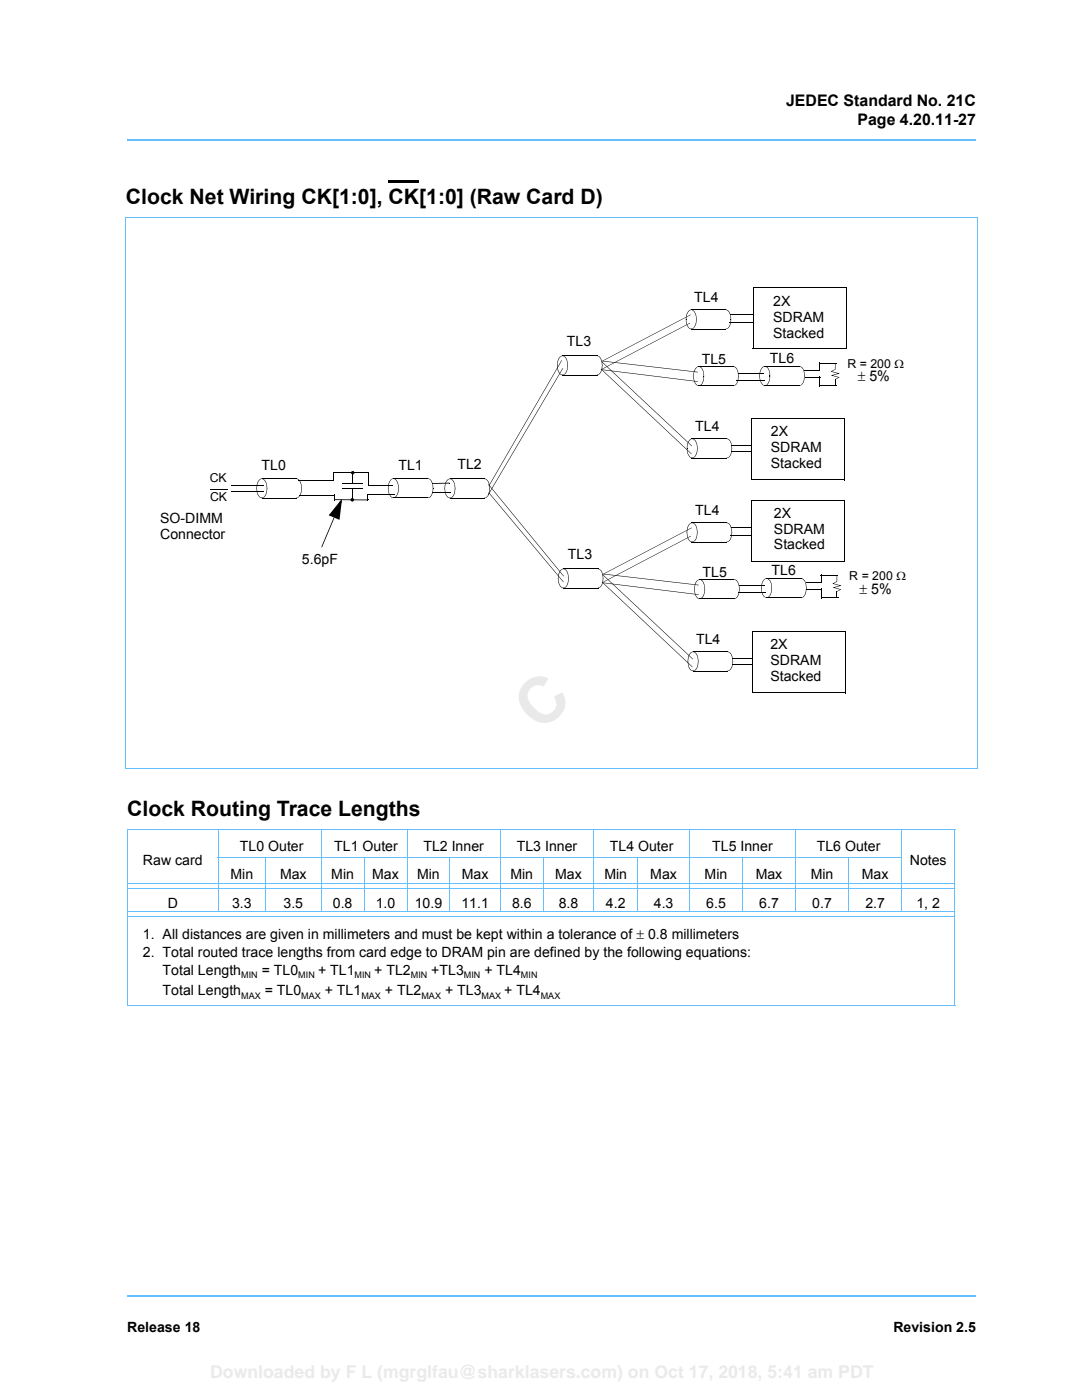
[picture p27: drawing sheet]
<svg xmlns="http://www.w3.org/2000/svg" width="216mm" height="279mm" viewBox="0 0 216 279" stroke-linecap="round" stroke-linejoin="round" font-family="sans-serif">
<defs><g id="words">
<g font-size="4.2">
<text x="25.1" y="40.6">Clock Net Wiring CK[1:0], CK[1:0] (Raw Card D)</text>
<text x="25.4" y="162.8">Clock Routing Trace Lengths</text>
</g>
<g font-size="3.2">
<text x="156.9" y="21.2">JEDEC Standard No. 21C</text>
<text x="171.1" y="25">Page 4.20.11-27</text>
</g>
<g font-size="2.9">
<text x="171.2" y="76.1">± 5%</text>
<text x="171.5" y="118.5">± 5%</text>
</g>
<g font-size="2.8">
<text x="138.5" y="60.2">TL4</text>
<text x="154.3" y="61.1">2X</text>
<text x="154.3" y="64.3">SDRAM</text>
<text x="113.1" y="69">TL3</text>
<text x="154.3" y="67.4">Stacked</text>
<text x="140" y="72.7">TL5</text>
<text x="153.6" y="72.5">TL6</text>
<text x="138.7" y="86">TL4</text>
<text x="153.8" y="87.1">2X</text>
<text x="52.2" y="93.8">TL0</text>
<text x="79.5" y="93.7">TL1</text>
<text x="91.3" y="93.6">TL2</text>
<text x="153.8" y="90.2">SDRAM</text>
<text x="153.8" y="93.4">Stacked</text>
<text x="32" y="104.3">SO-DIMM</text>
<text x="32" y="107.6">Connector</text>
<text x="138.7" y="102.7">TL4</text>
<text x="154.4" y="103.4">2X</text>
<text x="154.4" y="106.5">SDRAM</text>
<text x="60.2" y="112.5">5.6pF</text>
<text x="113.3" y="111.5">TL3</text>
<text x="154.4" y="109.6">Stacked</text>
<text x="140.2" y="115.2">TL5</text>
<text x="154" y="114.9">TL6</text>
<text x="138.9" y="128.5">TL4</text>
<text x="153.7" y="129.5">2X</text>
<text x="153.7" y="132.7">SDRAM</text>
<text x="153.7" y="135.8">Stacked</text>
<text x="28.5" y="172.7">Raw card</text>
<text x="47.9" y="169.9">TL0 Outer</text>
<text x="66.7" y="169.9">TL1 Outer</text>
<text x="84.5" y="169.9">TL2 Inner</text>
<text x="103.1" y="169.9">TL3 Inner</text>
<text x="121.7" y="169.9">TL4 Outer</text>
<text x="142.1" y="169.9">TL5 Inner</text>
<text x="163" y="169.9">TL6 Outer</text>
<text x="181.5" y="172.7">Notes</text>
<text x="46" y="175.5">Min</text>
<text x="55.9" y="175.5">Max</text>
<text x="66.1" y="175.5">Min</text>
<text x="74.3" y="175.5">Max</text>
<text x="83.2" y="175.5">Min</text>
<text x="92.1" y="175.5">Max</text>
<text x="101.8" y="175.5">Min</text>
<text x="110.8" y="175.5">Max</text>
<text x="120.6" y="175.5">Min</text>
<text x="129.7" y="175.5">Max</text>
<text x="140.6" y="175.5">Min</text>
<text x="150.8" y="175.5">Max</text>
<text x="161.8" y="175.5">Min</text>
<text x="171.9" y="175.5">Max</text>
<text x="33.5" y="181.1">D</text>
<text x="46.3" y="181.1">3.3</text>
<text x="56.6" y="181.1">3.5</text>
<text x="66.4" y="181.1">0.8</text>
<text x="75" y="181.1">1.0</text>
<text x="82.8" y="181.1">10.9</text>
<text x="92.1" y="181.1">11.1</text>
<text x="102.2" y="181.1">8.6</text>
<text x="111.5" y="181.1">8.8</text>
<text x="120.9" y="181.1">4.2</text>
<text x="130.5" y="181.1">4.3</text>
<text x="140.9" y="181.1">6.5</text>
<text x="151.5" y="181.1">6.7</text>
<text x="162.1" y="181.1">0.7</text>
<text x="172.7" y="181.1">2.7</text>
<text x="182.9" y="181.1">1, 2</text>
<text x="28.5" y="187.5">1. All distances are given in millimeters and must be kept within a tolerance of ± 0.8 millimeters</text>
<text x="28.5" y="191">2. Total routed trace lengths from card edge to DRAM pin are defined by the following equations:</text>
<text x="32.4" y="194.5">Total Length</text>
<text x="52.2" y="194.5">= TL0</text>
<text x="63.5" y="194.5">+ TL1</text>
<text x="74.7" y="194.5">+ TL2</text>
<text x="86.1" y="194.5">+TL3</text>
<text x="96.7" y="194.5">+ TL4</text>
<text x="32.4" y="198.6">Total Length</text>
<text x="52.8" y="198.6">= TL0</text>
<text x="64.8" y="198.6">+ TL1</text>
<text x="76.8" y="198.6">+ TL2</text>
<text x="88.8" y="198.6">+ TL3</text>
<text x="100.6" y="198.6">+ TL4</text>
<text x="25.4" y="265.8">Release 18</text>
<text x="178.3" y="265.8">Revision 2.5</text>
</g>
<g font-size="2.5">
<text x="169.1" y="73.4">R = 200 Ω</text>
<text x="41.8" y="96.1">CK</text>
<text x="41.9" y="99.9">CK</text>
<text x="169.5" y="115.7">R = 200 Ω</text>
</g>
<g font-size="1.8">
<text x="48.1" y="195.2">MIN</text>
<text x="59.5" y="195.2">MIN</text>
<text x="70.7" y="195.2">MIN</text>
<text x="82" y="195.2">MIN</text>
<text x="92.6" y="195.2">MIN</text>
<text x="103.9" y="195.2">MIN</text>
<text x="48.1" y="199.3">MAX</text>
<text x="60.1" y="199.3">MAX</text>
<text x="72.1" y="199.3">MAX</text>
<text x="84.1" y="199.3">MAX</text>
<text x="96.1" y="199.3">MAX</text>
<text x="107.9" y="199.3">MAX</text>
</g>
</g></defs>
<path d="M25.4 27.7v.3z" fill="#65bfff"/>
<path d="M25.4 27.9h169.3M25.4 258.6h169.3" fill="none" stroke="#65bfff" stroke-width=".36"/>
<path d="M113.2 260.3h81.5v12.7h-81.5z" fill="#fff"/>
<path d="M77.5 36.2h6.1" fill="none" stroke="#000" stroke-width=".44"/>
<g fill="none" stroke="#65bfff" stroke-width=".2">
<path d="M25 43.5h170.1M25.1 43.5v109.8M195 43.5v109.8M25 153.4h170.1M25.3 165.6h165.3M25.4 165.7v35M25.5 176.4h164.9M25.5 177.2h164.9M43.5 171.2h136.5M43.6 165.5v16.4M53 171.1v10.8M64.1 165.5v16.4"/>
<path d="M72.7 171.1v10.8M81.2 165.5v16.4M89.8 171.1v10.8M99.9 165.5v16.4M108.4 171.1v10.8M118.5 165.5v16.4M127.3 171.1v10.8M137.6 165.5v16.4M148.2 171.1v10.8M158.8 165.5v16.4M169.4 171.1v10.8M179.9 165.5v16.4"/>
<path d="M190.5 165.7v35M25.5 182h164.9M25.5 182.9h164.9M25.3 200.7h165.3"/>
</g>
<g fill="#000">
<path d="M111.1 72.9h.2zM111.1 72.9l.2 .1zM111.6 71.3l.2-.2 .1 .1-.5 .7-.1 1h-.2l.2-1.1zM111.1 72.9h.2v.8h-.1zM111.2 73.7h.1l.1 .3h-.1zM111.8 71.1l.2-.1 .1 .1zM112 71l.2 .1zM112.1 71.9v.1zM112 71.9l.1 .1-14.5 25-.1-.1zM112.2 74.8v.1zM111.3 74l.6 .7 .3 .1a.65 .65 0 0 1-.8-.5zM112.2 71l.1 .1z"/>
<path d="M112.2 71v.1zM112.2 71a1.08 1.08 0 0 1 1 .8l-.1 .1-.3-.5zM112.3 73.4v.2zM112.2 73.5l.1 .1-14.8 25.2-.1-.1zM112.2 74.8h.3zM112.4 74.7h.3l-.2 .1zM113.1 71.9l.1-.1v.4h-.1zM113.1 72.2h.1l.1 .7h-.1zM113.2 72.9h.1zM113.2 72.9h.1l-.1 1.1-.5 .7 .4-.7zM113.2 72.9l.1 .1zM119.1 74.8v.1z"/>
<path d="M119.1 71v.1zM119.1 71a1.03 1.03 0 0 1 .9 .8l-.1 .1-.2-.5zM119.1 74.8h.3zM119.3 74.7h.3l-.2 .1zM119.9 73.7l.1 .1zM119.9 71.9l.1-.1 .1 .4h-.1zM120.1 73.7l-.1 .1zM120 72.1l.1 .1zM120 72.2h.1l.1 .7h-.1zM120.1 72.9h.1zM120.1 72.9h.1l-.1 .8-.2 .6-.3 .4 .4-1zM120.1 72.9l.1 .1z"/>
<path d="M120.2 72v.1zM136.8 63.7l.1 .1zM136.8 63.8h.1zM137.5 62h.1l-.5 .7-.2 1.1h-.1l.2-1.1zM136.8 63.8h.1l.1 .7h-.1zM136.9 64.5l.2 .3h-.1zM137.5 62l.2-.2v.1zM137.7 61.8l.2 .1zM137.6 64.4l.1 .1zM119.9 73.7l17.7-9.3zM137.8 62.8h.1zM120.1 72.1l17.7-9.3z"/>
<path d="M137.9 65.6v.1zM137 64.8h.1l.4 .7 .4 .1v.1l-.4-.1zM137.9 61.8l.1 .1zM137.9 61.8v.1zM137.9 61.8a1.11 1.11 0 0 1 .9 .9h-.1l-.2-.5zM137.9 65.6l.3 .1zM138.1 65.6h.3l-.2 .1zM138.7 62.7h.1l.1 .3h-.1zM138.8 63h.1l.1 .7-.1 .1zM138.9 63.7l.1 .1zM138.9 63.7l.1 .1-.1 .7-.5 1.1 .4-1.1zM138.9 63.8l.1-.1z"/>
<path d="M139.2 74.2l.1 .1zM120.2 72l19 2.2v.1l-19-2.2zM139.2 76.1l.1 .1zM120.1 73.7l19.1 2.4v.1l-19.1-2.4zM144.8 65.6v.1zM144.8 61.8v.1zM144.8 61.8a1.11 1.11 0 0 1 .9 .9h-.1l-.2-.5zM144.8 65.6l.3 .1zM145 65.6h.3l-.2 .1zM145.6 62.7h.1l.1 .3zM145.8 63.7l.1 .1zM145.8 63.8h.1z"/>
<path d="M145.7 63h.1l.1 .8h-.1zM145.8 63.8h.1l-.1 .7-.5 1.1 .4-1.1zM151.9 64.3v.1zM152.1 62.8v.1zM97.4 96.7l.1-.1zM97.4 98.7v.1zM97.5 98.3h.1zM97.5 96.9l.1 .1zM137 89.5h.1zM137.7 87.7l.1 .1-.5 .6-.2 1.1h-.1l.2-1.1zM137 89.5h.1l.1 .7h-.1zM137.1 90.2l.2 .3-.1 .1z"/>
<path d="M137.7 87.7l.2-.2-.2 .3zM137.9 87.5l.2 .1zM138.1 87.5v.1zM138.1 91.3v.1zM137.2 90.6l.1-.1 .4 .7 .4 .1v.1l-.4-.1zM138.1 87.5l.1 .1zM138.1 87.5a1.04 1.04 0 0 1 .9 .9h-.1l-.2-.5zM138.1 91.3l.2 .1zM138.3 91.3h.3l-.2 .1zM138.9 88.4h.1l.1 .3-.1 .1zM139 88.8l.1-.1 .1 .8h-.1zM139.1 89.4l.1 .1z"/>
<path d="M139.1 89.5h.1l-.1 .8-.5 1 .4-1.1zM139.1 89.5h.1zM145 87.5v.1zM145 91.3v.1zM145 87.5a1.04 1.04 0 0 1 .9 .9h-.1l-.2-.5zM145 91.3l.2 .1zM145.2 91.3h.3l-.2 .1zM145.8 88.4h.1l.1 .3-.1 .1zM145.9 88.8l.1-.1 .1 .8h-.1zM146 89.4l.1 .1zM146 89.5h.1l-.2 1.1-.4 .7 .3-.8zM146 89.5h.1z"/>
<path d="M112.4 116.2l.1-.1zM97.5 98.4l.1-.1 14.9 17.8-.1 .1zM112.4 115h.1zM97.4 96.7l.1-.1 15 18.3-.1 .1z"/>
</g>
<path d="M112.2 74.9h7M112.2 71h7M137.9 65.7h7M137.9 61.8h7M145.5 64.3h6.4M145.7 62.8h6.4M138.1 91.4h7M138.1 87.6h7M145.9 88.8h6.4M145.9 90.2h6.5" fill="none" stroke="#000" stroke-width=".2"/>
<path d="M150.3 57.3h18.5v12.2h-18.5z" fill="#fff"/>
<path d="M150.3 57.4h18.6M150.3 57.3v12.2M168.8 57.3v12.3M150.2 69.5h18.6" fill="none" stroke="#000" stroke-width=".2"/>
<path d="M150 83.6h18.6v12.2h-18.6z" fill="#fff"/>
<g fill="none" stroke="#000" stroke-width=".2">
<path d="M139.4 77h7M139.4 73.2h7M89.7 99.4h7M89.7 95.6h7M150 95.8h18.6M150 83.6h18.6M150 83.6v12.2M168.6 83.6v12.2M112.4 117.4h7M112.4 113.5h7M138.1 108.2h7M138.1 104.4h7"/>
<path d="M145.7 106.9h6.4M145.9 105.4h6.4M138.3 133.9h6.9M138.3 130.1h6.9M146 131.3h6.5M146.1 132.7h6.4"/>
</g>
<g fill="#000">
<path d="M120.1 72.1v.1zM120.1 73.7v.1zM138.3 75h.1zM138.3 75.1h.1zM138.8 73.4l.2-.1 .1 .1-.5 .6-.2 1.1h-.1l.1-.8zM138.3 75.1h.1l.1 .7h-.1zM138.4 75.8l.2 .3-.1 .1zM139 73.3l.2-.2-.2 .3zM139.2 73.1l.2 .1zM139.4 73.1v.1zM139.4 76.9v.1zM138.5 76.2l.1-.1 .4 .7 .4 .1a.63 .63 0 0 1-.8-.4z"/>
<path d="M139.4 73.1l.1 .1zM139.4 73.1a1.04 1.04 0 0 1 .9 .9h-.1l-.2-.5zM139.4 76.9l.3 .1zM139.6 76.9h.3l-.2 .1zM140.2 74h.1l.1 .3zM140.4 75l.1 .1zM140.4 75.1h.1zM140.3 74.3h.1l.1 .8h-.1zM140.4 75.1h.1l-.1 .7a.86 .86 0 0 1-.6 1l.5-1zM146.3 73.1v.1zM146.3 76.9v.1zM146.3 73.1a1.04 1.04 0 0 1 .9 .9h-.1l-.2-.5z"/>
<path d="M146.3 76.9l.3 .1zM146.5 76.9h.3l-.2 .1zM147.1 74h.1l.1 .3h-.1zM147.2 74.3h.1l.1 .8h-.1zM147.3 75l.1 .1zM147.3 75.1h.1l-.1 .7a.84 .84 0 0 1-.6 1l.4-.7zM147.3 75.1h.1zM88.7 97.4h.1zM88.7 97.5h.1zM89.2 95.9l.1-.2 .1 .1-.4 .6-.2 1.1h-.1l.2-1.1zM88.7 97.5h.1l.1 .7h-.1zM88.8 98.2h.1l.1 .3-.1 .1z"/>
<path d="M89.4 95.7l.2-.2v.2zM89.6 95.5l.2 .1zM89.8 99.3v.1zM88.9 98.6l.5 .6 .4 .1a.66 .66 0 0 1-.8-.5zM89.8 95.5v.1zM89.7 99.3l.1 .1zM89.8 95.5l-.1 .1zM89.8 95.5a1.09 1.09 0 0 1 .9 .9h-.1l-.3-.5zM89.8 99.3l.2 .1zM90 99.3h.2l-.2 .1zM90.6 96.4h.1l.1 .3h-.1zM90.7 96.7h.1l.1 .8h-.1z"/>
<path d="M90.8 97.4l.1 .1zM90.8 97.5h.1l-.2 1.1-.5 .7 .4-.8zM90.8 97.5h.1zM96.6 99.3l.1 .1zM96.6 95.5v.1zM96.7 95.5a1.08 1.08 0 0 1 .9 .9h-.1l-.3-.5zM96.7 99.3l.2 .1zM96.9 99.3h.2l-.2 .1zM97.5 96.4h.1l.1 .3h-.1zM97.6 96.7h.1l.1 .8h-.1zM97.7 97.4l.1 .1zM97.7 97.5h.1l-.2 1.1-.5 .7 .4-.8z"/>
<path d="M97.7 97.5h.1zM138 90.5v.1zM120.1 73.7l17.9 16.8-.1 .1-17.8-16.8zM138 88.9v.1zM120.1 72.2l17.9 16.7v.1l-17.9-16.8zM111.3 115.4h.1zM111.3 115.4l.1 .1zM111.8 113.8l.2-.2 .1 .1-.4 .4-.3 1.3h-.1l.1-.7zM111.3 115.4h.1l.1 .8h-.1zM111.4 116.2l.2 .3h-.1zM112 113.6l.2-.1v.1zM112.2 113.5l.2 .1z"/>
<path d="M112.4 117.3v.1zM111.5 116.5h.1l.4 .7 .4 .1a.67 .67 0 0 1-.8-.5zM112.4 113.5l.1 .1zM112.4 113.5v.1zM112.4 113.5a1.03 1.03 0 0 1 .9 .9h-.1l-.2-.5zM112.4 117.3h.2zM112.6 117.2h.3l-.2 .1zM113.2 114.4h.1l.1 .3h-.1zM113.3 114.7h.1l.1 .7h-.1zM113.4 115.4h.1zM113.4 115.4h.1l-.1 .8a.84 .84 0 0 1-.6 1l.4-.7zM113.4 115.4l.1 .1z"/>
<path d="M119.3 117.3v.1zM119.3 113.5v.1zM119.3 113.5a1.19 1.19 0 0 1 .9 .9h-.1l-.2-.5zM119.3 117.3h.2zM119.5 117.2h.2l-.2 .1zM120.1 116.3h.1zM120.1 114.4h.1l.1 .3h-.1zM120.2 116.2v.2zM120.2 114.6l.1 .1zM120.2 114.7h.1l.1 .7h-.1zM120.3 115.4h.1zM120.3 115.4h.1l-.1 .8a.8 .8 0 0 1-.6 1l.4-.7z"/>
<path d="M120.3 115.4l.1 .1zM120.4 114.5v.1zM137 106.2h.1zM137 106.2l.1 .1zM137.5 104.6l.2-.1-.4 .7-.2 1.1-.1-.1 .2-1zM137 106.3l.1-.1 .1 .8h-.1zM137.1 107h.1l.1 .3h-.1zM137.7 104.5l.2-.2v.1zM137.8 107h.1zM120.1 116.2l17.7-9.2zM137.9 104.3l.2 .1zM138 105.3v.1z"/>
<path d="M120.2 114.6l17.8-9.3zM138.1 108.1v.1zM137.2 107.3l.5 .7 .4 .1a.66 .66 0 0 1-.8-.5zM138.1 104.3v.1zM138 108.1l.1 .1zM138.1 104.3l-.1 .1zM138.1 104.3a1.17 1.17 0 0 1 .9 .9h-.1l-.2-.5zM138.1 108.1l.2 .1zM138.3 108.1h.2l-.2 .1zM138.9 105.2h.1l.1 .3h-.1zM139 105.5h.1l.1 .7-.1 .1zM139.1 106.2l.1 .1z"/>
<path d="M139.1 106.2l.1 .1-.1 .7a.8 .8 0 0 1-.6 1l.4-.7zM139.1 106.3h.1zM139.4 116.7v.1zM120.4 114.5l19 2.2v.1l-19-2.2zM139.4 118.6v.1zM120.3 116.2l19.1 2.4v.1l-19.1-2.3zM144.9 108.1l.1 .1zM145 104.3l-.1 .1zM145 104.3a1.03 1.03 0 0 1 .9 .9h-.1l-.3-.5zM145 108.1l.2 .1zM145.2 108.1h.2l-.2 .1zM145.8 105.2h.1l.1 .3h-.1z"/>
<path d="M145.9 105.5h.1l.1 .7-.1 .1zM146 106.2l.1 .1zM146 106.2l.1 .1-.1 .7a.86 .86 0 0 1-.6 1l.3-.4zM146 106.3h.1zM137.2 132l.1-.1zM137.2 132h.1zM137.8 130.2l.1 .1-.4 .6-.2 1.1h-.1l.2-1.1zM137.2 132h.1l.1 .7h-.1zM137.3 132.7h.1l.1 .4h-.1zM137.9 130.2l.2-.1v.1zM138.1 130.1h.2zM138.3 133.8v.1z"/>
<path d="M137.4 133.1l.5 .6 .4 .1a.63 .63 0 0 1-.8-.4zM138.3 130v.1zM138.2 133.8l.1 .1zM138.3 130l-.1 .1zM138.3 130a1.08 1.08 0 0 1 .9 .9l-.1 .1-.3-.6zM138.3 133.8l.2 .1zM138.5 133.8h.2l-.2 .1zM139.1 130.9h.1l.1 .3-.1 .1zM139.2 131.3l.1-.1 .1 .8h-.1zM139.3 131.9l.1 .1zM139.3 132h.1l-.1 .7a.86 .86 0 0 1-.6 1l.4-.6zM139.3 132h.1z"/>
<path d="M145.1 133.8l.1 .1zM145.2 130l-.1 .1zM145.2 130a1.03 1.03 0 0 1 .9 .9l-.1 .1-.3-.6zM145.2 133.8l.2 .1zM145.4 133.8h.2l-.2 .1zM146 131l.1-.1 .1 .3-.1 .1zM146.1 131.3l.1-.1 .1 .8h-.1zM146.2 131.9l.1 .1zM146.2 132h.1l-.1 .7a.86 .86 0 0 1-.6 1l.4-.6zM146.2 132h.1zM152.5 132.6l.1 .1z"/>
</g>
<path d="M150 99.8h18.5v12.2h-18.5z" fill="#fff"/>
<path d="M150 99.9h18.6M150 99.8v12.2M168.5 99.8v12.3M150 112h18.5" fill="none" stroke="#000" stroke-width=".2"/>
<path d="M150.2 126.1h18.5v12.2h-18.5z" fill="#fff"/>
<g fill="none" stroke="#000" stroke-width=".2">
<path d="M147 76h5.6M147.2 74.5h5.2M152.6 77h7M152.6 73.1h7M160.6 73.9h3M160.7 75.3h3M163.4 72.5h3.5M163.4 77h3.5M163.5 75.2v2M41.9 97.6h3.4M46.2 96.8h6.4M46.2 98h6.4"/>
<path d="M52.2 99.4h7M52.2 95.6h7M59.6 95.9h7M59.8 98.8h7M66.5 94.3h7.1M68.2 97.5h4.2M68.3 96.4h4.1M70.3 97.4v2.5M70.3 94.4v2.1M73.5 94.3v2.6M73.5 98.8h5.4M73.5 96.9h5"/>
<path d="M78.4 99.4h7M78.4 95.5h7M86.3 98.4h3.6M139.6 119.5h6.9M139.6 115.7h6.9M147.3 118.3h5.6M147.6 116.8h5.1M152.9 119.3h7M152.9 115.5h7M161 116.2h3M161 117.6h3M163.8 114.8h3.4"/>
<path d="M163.8 119.3h3.5M163.9 117.5v2M150.2 138.3h18.5M150.2 126.1h18.6M150.2 126.1v12.2M168.7 126.1v12.2"/>
</g>
<g fill="#000">
<path d="M151.5 75h.1zM151.5 75l.1 .1zM152.2 73.2l.1 .1-.5 .7-.2 1h-.1l.2-1.1zM151.5 75h.1l.1 .8h-.1zM151.6 75.8l.2 .3h-.1zM152.2 73.2l.2-.1v.1zM152.4 73.1l.2 .1zM152.6 76.9v.1zM151.7 76.1h.1l.4 .7 .4 .1v.1l-.4-.2zM152.6 73l.1 .2zM152.6 73v.2zM152.6 73a1.11 1.11 0 0 1 .9 .9l-.1 .1-.2-.5z"/>
<path d="M152.6 76.9h.2zM152.8 76.8h.3l-.2 .1zM153.4 74l.1-.1 .1 .4zM153.6 75h.1zM153.6 75l.1 .1zM153.5 74.3h.1l.1 .7h-.1zM153.6 75h.1l-.1 .8-.5 1 .4-1zM159.5 76.9v.1zM159.5 73v.2zM159.5 73a1.11 1.11 0 0 1 .9 .9l-.1 .1-.2-.5zM159.5 76.9h.2zM159.7 76.8h.3l-.3 .1z"/>
<path d="M160.3 74l.1-.1 .1 .4h-.1zM160.4 74.3h.1l.1 .7h-.1zM160.5 75h.1zM160.5 75h.1l-.2 1.1-.4 .7 .3-.7zM160.5 75l.1 .1zM163.4 72.3h.2v1.7h-.2zM166.6 72.5l.1 .1zM166.6 75.7h.1v1.3h-.1zM166.6 72.6h.1v1.1l-.8 .5v-.1l1.7 .4-1.6 .5v-.1l1.6 .4-.2 .1-1.6-.5 1.5-.4 .1 .1-1.7-.5 1-.3zM166.6 75.7l.8-.3zM51.2 97.4h.1zM51.2 97.5h.1z"/>
<path d="M51.8 95.7l.1 .1-.5 .6-.1 1.1h-.1l.1-1.1zM51.2 97.5h.1l.1 .7h-.2zM51.2 98.2h.2v.3h-.1zM51.8 95.7l.2-.2 .1 .1zM52 95.5l.2 .1zM52.2 99.3v.1zM51.3 98.5l.9 .9a1.28 1.28 0 0 1-.9-.9zM52.2 95.5l.1 .1zM52.2 99.3l.1 .1zM52.2 95.5v.1zM52.3 95.5a1.16 1.16 0 0 1 .9 .9h-.1l-.3-.5zM52.2 99.3l.3 .1z"/>
<path d="M52.5 99.3h.2l-.2 .1zM53.1 96.4h.1l.1 .3h-.2zM53.1 96.7h.2v.8h-.1zM53.2 97.4l.1 .1zM53.2 97.5h.1l-.1 1.1-.5 .7 .4-.8zM53.2 97.5h.1zM59.1 99.3l.1 .1zM59.1 95.5v.1zM59.2 95.5a1.11 1.11 0 0 1 .8 .9h-.1l-.2-.5zM59.1 99.3l.3 .1zM59.4 99.3h.2l-.2 .1zM59.9 96.4h.1l.2 .3h-.2z"/>
<path d="M60 96.7h.2v.8h-.1zM60.1 97.4l.1 .1zM60.1 97.5h.1v.7l-.6 1.1 .4-1.1zM60.1 97.5h.1zM66.5 94.3h.2v1.6h-.2zM66.7 98.7h.2v1.2h-.2zM66.7 99.6l.1 .2zM70 99.5l.3-.1 .3 .1v.2l-.1 .1-.1-.2-.3 .1 .2 .2 .2-.2 .1 .1a.34 .34 0 0 1-.4 .3 .34 .34 0 0 1-.2-.6zM70.5 99.7l.1 .1zM70.1 94.1l.4-.1 .2 .2-.1 .2-.3-.2-.1 .2 .1 .1 .3-.2 .1 .1a.35 .35 0 0 1-.4 .3 .35 .35 0 0 1-.2-.6zM70.6 94.3l.1 .1zM73.3 98.6h.2v1.3h-.2z"/>
<path d="M73.4 99.7l.1 .2zM73.4 98.7l.1 .1zM73.4 96.8l.1 .2zM77.4 97.4h.1zM77.4 97.4l.1 .1zM78 95.6l.1 .1-.4 .7-.2 1h-.1l.2-1zM77.4 97.4h.1l.1 .8h-.1zM77.5 98.2h.1l.1 .3h-.1zM78.1 95.6l.2-.1v.1zM78.3 95.5l.2 .1zM78.5 99.3v.1zM77.6 98.5l.9 .9a1.19 1.19 0 0 1-.9-.9z"/>
<path d="M78.5 95.5v.1zM78.4 99.3l.1 .1zM78.5 95.5l-.1 .1zM78.5 95.5a1.03 1.03 0 0 1 .9 .9h-.1l-.3-.5zM78.5 99.3l.2 .1zM78.7 99.3l.2-.1zM79.3 96.4h.1l.1 .3h-.1zM79.4 96.7h.1l.1 .7h-.1zM79.5 97.4h.1zM79.5 97.4h.1l-.1 .8-.6 1 .5-1zM79.5 97.4l.1 .1zM85.3 99.3l.1 .1z"/>
<path d="M85.4 95.5l-.1 .1zM85.4 95.5a1.03 1.03 0 0 1 .9 .9h-.1l-.3-.5zM85.4 99.3l.2 .1zM85.6 99.3l.2-.1zM86.3 96.4l.1 .2zM86.2 96.4h.1l.1 .3zM86.4 97.4h.1zM86.4 97.4l.1 .1zM86.3 96.7h.1l.1 .7h-.1zM86.4 97.4h.1l-.1 .8-.6 1 .5-1zM89.7 96.3l.1 .2zM64.1 109.1l.2 .1z"/>
<path d="M66.6 103.3h.1l-2.4 5.9-.2-.1zM66.6 103.2l.1 .1zM68.2 99.5l-.5 4.3-.3-.3 .4-3.4h.4l-2.2 2.8-.3-.2 1.1 .3-.1 .3-1.1-.5zM66.8 103l.8 .3-.1 .4-.8-.4zM120.3 114.6l-.1 .1zM120.3 116.2l-.1 .1zM138.5 117.5h.1zM138.5 117.6h.1zM139.1 115.8l.1 .1-.4 .6-.2 1.1h-.1l.2-1.1zM138.5 117.6h.1l.1 .7h-.1zM138.6 118.3h.1l.1 .3-.1 .1zM139.2 115.8l.2-.1v.1z"/>
<path d="M139.4 115.7h.2zM139.6 119.4v.1zM139.6 115.6v.1zM138.7 118.7l.9 .8a1.11 1.11 0 0 1-.9-.8zM139.6 115.6a1.03 1.03 0 0 1 .9 .9h-.1l-.3-.5zM139.6 119.4l.2 .1zM139.8 119.4h.2zM140.4 116.5h.1l.1 .3-.1 .1zM140.5 116.8h.1l.1 .8h-.1zM140.6 117.5l.1 .1zM140.6 117.6h.1l-.2 1.1-.5 .7 .5-1.1zM140.6 117.6h.1z"/>
<path d="M146.5 119.4v.1zM146.5 115.6v.1zM146.5 115.6a1.03 1.03 0 0 1 .9 .9h-.1l-.3-.5zM146.5 119.4l.2 .1zM146.7 119.4h.2zM147.3 116.5h.1l.1 .3-.1 .1zM147.4 116.8h.1l.1 .8h-.1zM147.5 117.5l.1 .1zM147.5 117.6h.1l-.2 1.1-.5 .7 .5-1.1zM147.5 117.6h.1zM151.9 117.3h.1zM151.9 117.3l.1 .1z"/>
<path d="M152.3 115.7l.2-.1 .1 .1-.5 .6-.1 1.1-.1-.1 .1-1zM151.9 117.4l.1-.1 .1 .8h-.1zM152 118.1h.1v.3h-.1zM152.5 115.6l.3-.2-.2 .3zM152.8 115.4l.2 .1zM153 119.2v.1zM152 118.4l.6 .7 .4 .1a.67 .67 0 0 1-.8-.5zM153 115.4v.1zM152.9 119.2l.1 .1zM153 115.4l-.1 .1zM153 115.4a1.21 1.21 0 0 1 .9 .9h-.1l-.3-.5zM153 119.2l.2 .1z"/>
<path d="M153.2 119.2h.2l-.2 .1zM153.8 116.3h.1l.1 .3h-.1zM153.9 116.6h.1l.1 .7-.2 .1zM153.9 117.3l.2 .1zM153.9 117.3l.2 .1-.1 .7a.8 .8 0 0 1-.7 1l.5-.7zM153.9 117.4h.2zM159.8 115.4l.1 .1zM159.8 119.2l.1 .1zM159.9 115.4a1.08 1.08 0 0 1 .9 .9h-.1l-.3-.5zM159.9 119.2l.2 .1zM160.1 119.2h.2l-.2 .1zM160.7 116.3h.1l.1 .3h-.1z"/>
<path d="M160.8 116.6h.1l.1 .7-.2 .1zM160.8 117.3l.2 .1zM160.8 117.3l.2 .1-.1 .7a.86 .86 0 0 1-.6 1l.4-.7zM160.8 117.4h.2zM163.8 114.7h.2v1.6h-.2zM166.9 114.9h.1zM166.9 118h.1v1.4h-.1zM166.9 114.9h.1v1.2l-.8 .4v-.1l1.8 .5-1.7 .4 .1-.1 1.5 .4-.2 .1-1.6-.5 1.6-.4v.1l-1.6-.4 .9-.4zM167 118l.8-.3zM138.2 133.1v.1zM120.3 116.2l17.9 16.9h-.1l-17.9-16.8zM138.2 131.5v.1z"/>
<path d="M120.3 114.7l17.9 16.8v.1l-18-16.9z"/>
</g>
<path d="M86.4 96.5h3.3" fill="none" stroke="#000" stroke-width=".25"/>
<path d="M66.8 99.7h6.6" fill="none" stroke="#000" stroke-width=".23"/>
<g fill="#000">
<path d="M68 100.1l-.4 3.4-1.7-.7z"/>
<circle cx="70.3" cy="99.7" r=".26"/>
<circle cx="70.4" cy="94.3" r=".27"/>
</g>
<use href="#words"/>
</svg>
